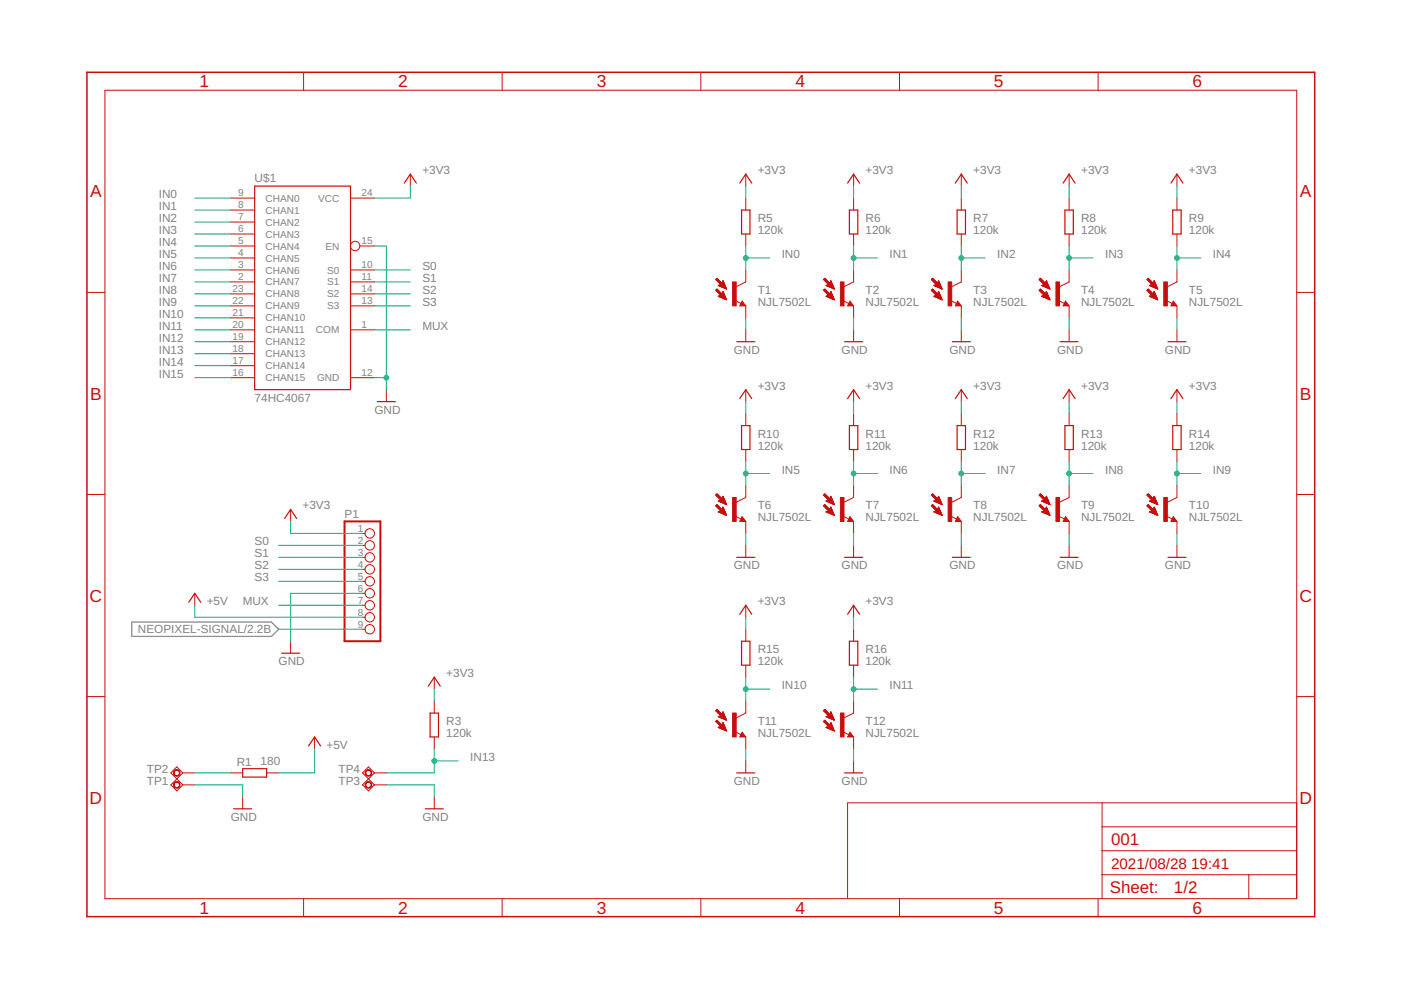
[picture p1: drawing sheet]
<svg xmlns="http://www.w3.org/2000/svg" width="297mm" height="210mm" viewBox="0 0 297 210" stroke-linecap="round" stroke-linejoin="round" font-family="sans-serif">
<defs><g id="words">
<g font-size="3.7" fill="#c90d0c">
<text x="42.3" y="18.5">1</text>
<text x="84.4" y="18.5">2</text>
<text x="126.5" y="18.5">3</text>
<text x="168.6" y="18.5">4</text>
<text x="210.7" y="18.5">5</text>
<text x="252.9" y="18.5">6</text>
<text x="19.1" y="41.9">A</text>
<text x="275.6" y="41.9">A</text>
<text x="19.1" y="84.7">B</text>
<text x="275.6" y="84.7">B</text>
<text x="19" y="127.6">C</text>
<text x="275.5" y="127.6">C</text>
<text x="19" y="170.4">D</text>
<text x="275.5" y="170.4">D</text>
<text x="42.3" y="193.7">1</text>
<text x="84.4" y="193.7">2</text>
<text x="126.5" y="193.7">3</text>
<text x="168.6" y="193.7">4</text>
<text x="210.7" y="193.7">5</text>
<text x="252.9" y="193.7">6</text>
</g>
<g font-size="3.6" fill="#c90d0c">
<text x="235.6" y="179.1">001</text>
<text x="235.3" y="189.4">Sheet:</text>
<text x="248.9" y="189.3">1/2</text>
</g>
<g font-size="3.2" fill="#c90d0c">
<text x="235.6" y="184.2">2021/08/28</text>
<text x="252.6" y="184.2">19:41</text>
</g>
<g font-size="2.5" fill="#808080">
<text x="33.7" y="42">IN0</text>
<text x="54" y="38.7">U$1</text>
<text x="89.5" y="36.9">+3V3</text>
<text x="160.7" y="36.9">+3V3</text>
<text x="183.5" y="36.9">+3V3</text>
<text x="206.4" y="36.9">+3V3</text>
<text x="229.2" y="36.9">+3V3</text>
<text x="252.1" y="36.9">+3V3</text>
<text x="33.7" y="44.5">IN1</text>
<text x="33.7" y="47.1">IN2</text>
<text x="160.7" y="47.1">R5</text>
<text x="183.5" y="47.1">R6</text>
<text x="206.4" y="47.1">R7</text>
<text x="229.2" y="47.1">R8</text>
<text x="252.1" y="47.1">R9</text>
<text x="33.7" y="49.6">IN3</text>
<text x="33.7" y="52.1">IN4</text>
<text x="160.7" y="49.6">120k</text>
<text x="183.5" y="49.6">120k</text>
<text x="206.4" y="49.6">120k</text>
<text x="229.2" y="49.6">120k</text>
<text x="252.1" y="49.6">120k</text>
<text x="33.7" y="54.7">IN5</text>
<text x="33.7" y="57.2">IN6</text>
<text x="33.7" y="59.8">IN7</text>
<text x="89.5" y="57.2">S0</text>
<text x="89.5" y="59.8">S1</text>
<text x="165.7" y="54.7">IN0</text>
<text x="188.6" y="54.7">IN1</text>
<text x="211.4" y="54.7">IN2</text>
<text x="234.3" y="54.7">IN3</text>
<text x="257.2" y="54.7">IN4</text>
<text x="33.7" y="62.3">IN8</text>
<text x="33.7" y="64.8">IN9</text>
<text x="89.5" y="62.3">S2</text>
<text x="89.5" y="64.8">S3</text>
<text x="160.7" y="64.8">NJL7502L</text>
<text x="160.7" y="62.3">T1</text>
<text x="183.5" y="64.8">NJL7502L</text>
<text x="183.5" y="62.3">T2</text>
<text x="206.4" y="64.8">NJL7502L</text>
<text x="206.4" y="62.3">T3</text>
<text x="229.2" y="64.8">NJL7502L</text>
<text x="229.2" y="62.3">T4</text>
<text x="252.1" y="64.8">NJL7502L</text>
<text x="252.1" y="62.3">T5</text>
<text x="33.7" y="67.4">IN10</text>
<text x="33.7" y="69.9">IN11</text>
<text x="89.5" y="69.9">MUX</text>
<text x="33.7" y="72.5">IN12</text>
<text x="33.7" y="75">IN13</text>
<text x="33.7" y="77.5">IN14</text>
<text x="155.6" y="75">GND</text>
<text x="178.4" y="75">GND</text>
<text x="201.3" y="75">GND</text>
<text x="224.1" y="75">GND</text>
<text x="247" y="75">GND</text>
<text x="33.7" y="80.1">IN15</text>
<text x="160.7" y="82.6">+3V3</text>
<text x="183.5" y="82.6">+3V3</text>
<text x="206.4" y="82.6">+3V3</text>
<text x="229.2" y="82.6">+3V3</text>
<text x="252.1" y="82.6">+3V3</text>
<text x="54" y="85.2">74HC4067</text>
<text x="79.4" y="87.7">GND</text>
<text x="160.7" y="95.3">120k</text>
<text x="160.7" y="92.8">R10</text>
<text x="183.5" y="95.3">120k</text>
<text x="183.5" y="92.8">R11</text>
<text x="206.4" y="95.3">120k</text>
<text x="206.4" y="92.8">R12</text>
<text x="229.2" y="95.3">120k</text>
<text x="229.2" y="92.8">R13</text>
<text x="252.1" y="95.3">120k</text>
<text x="252.1" y="92.8">R14</text>
<text x="165.7" y="100.4">IN5</text>
<text x="188.6" y="100.4">IN6</text>
<text x="211.4" y="100.4">IN7</text>
<text x="234.3" y="100.4">IN8</text>
<text x="257.2" y="100.4">IN9</text>
<text x="64.1" y="108">+3V3</text>
<text x="73" y="109.9">P1</text>
<text x="160.7" y="110.6">NJL7502L</text>
<text x="160.7" y="108">T6</text>
<text x="183.5" y="110.6">NJL7502L</text>
<text x="183.5" y="108">T7</text>
<text x="206.4" y="110.6">NJL7502L</text>
<text x="206.4" y="108">T8</text>
<text x="229.2" y="110.6">NJL7502L</text>
<text x="229.2" y="108">T9</text>
<text x="252.1" y="110.6">NJL7502L</text>
<text x="252.1" y="108">T10</text>
<text x="54" y="115.6">S0</text>
<text x="54" y="118.2">S1</text>
<text x="54" y="120.7">S2</text>
<text x="54" y="123.3">S3</text>
<text x="155.6" y="120.7">GND</text>
<text x="178.4" y="120.7">GND</text>
<text x="201.3" y="120.7">GND</text>
<text x="224.1" y="120.7">GND</text>
<text x="247" y="120.7">GND</text>
<text x="43.8" y="128.3">+5V</text>
<text x="51.5" y="128.3">MUX</text>
<text x="160.7" y="128.3">+3V3</text>
<text x="183.5" y="128.3">+3V3</text>
<text x="29.2" y="134.3">NEOPIXEL-SIGNAL/2.2B</text>
<text x="59.1" y="141">GND</text>
<text x="94.6" y="143.6">+3V3</text>
<text x="160.7" y="141">120k</text>
<text x="160.7" y="138.5">R15</text>
<text x="183.5" y="141">120k</text>
<text x="183.5" y="138.5">R16</text>
<text x="165.7" y="146.1">IN10</text>
<text x="188.6" y="146.1">IN11</text>
<text x="94.6" y="153.7">R3</text>
<text x="160.7" y="153.7">T11</text>
<text x="183.5" y="153.7">T12</text>
<text x="69.2" y="158.8">+5V</text>
<text x="94.6" y="156.3">120k</text>
<text x="99.7" y="161.3">IN13</text>
<text x="160.7" y="156.3">NJL7502L</text>
<text x="183.5" y="156.3">NJL7502L</text>
<text x="31.1" y="166.4">TP1</text>
<text x="31.1" y="163.9">TP2</text>
<text x="50.2" y="162.4">R1</text>
<text x="55.3" y="162.1">180</text>
<text x="71.8" y="166.4">TP3</text>
<text x="71.8" y="163.9">TP4</text>
<text x="155.6" y="166.4">GND</text>
<text x="178.4" y="166.4">GND</text>
<text x="48.9" y="174">GND</text>
<text x="89.5" y="174">GND</text>
</g>
<g font-size="2.1" fill="#808080">
<text x="50.5" y="41.6">9</text>
<text x="76.6" y="41.6">24</text>
<text x="50.5" y="44.2">8</text>
<text x="50.5" y="46.7">7</text>
<text x="56.3" y="42.8">CHAN0</text>
<text x="56.3" y="45.3">CHAN1</text>
<text x="56.3" y="47.8">CHAN2</text>
<text x="67.5" y="42.8">VCC</text>
<text x="50.5" y="49.3">6</text>
<text x="50.5" y="51.8">5</text>
<text x="56.3" y="50.4">CHAN3</text>
<text x="56.3" y="52.9">CHAN4</text>
<text x="69" y="52.9">EN</text>
<text x="76.6" y="51.8">15</text>
<text x="50.5" y="54.3">4</text>
<text x="50.5" y="56.9">3</text>
<text x="50.5" y="59.4">2</text>
<text x="56.3" y="55.4">CHAN5</text>
<text x="56.3" y="58">CHAN6</text>
<text x="69.3" y="58">S0</text>
<text x="76.6" y="56.9">10</text>
<text x="76.6" y="59.4">11</text>
<text x="49.3" y="62">23</text>
<text x="49.3" y="64.5">22</text>
<text x="56.3" y="60.5">CHAN7</text>
<text x="56.3" y="63.1">CHAN8</text>
<text x="56.3" y="65.6">CHAN9</text>
<text x="69.3" y="60.5">S1</text>
<text x="69.3" y="63.1">S2</text>
<text x="69.3" y="65.6">S3</text>
<text x="76.6" y="62">14</text>
<text x="76.6" y="64.5">13</text>
<text x="49.3" y="67">21</text>
<text x="49.3" y="69.6">20</text>
<text x="56.3" y="68.1">CHAN10</text>
<text x="56.3" y="70.7">CHAN11</text>
<text x="67" y="70.7">COM</text>
<text x="76.6" y="69.6">1</text>
<text x="49.3" y="72.1">19</text>
<text x="49.3" y="74.6">18</text>
<text x="49.3" y="77.2">17</text>
<text x="56.3" y="73.2">CHAN12</text>
<text x="56.3" y="75.8">CHAN13</text>
<text x="49.3" y="79.7">16</text>
<text x="56.3" y="78.3">CHAN14</text>
<text x="56.3" y="80.8">CHAN15</text>
<text x="67.2" y="80.8">GND</text>
<text x="76.6" y="79.7">12</text>
<text x="75.9" y="112.7">1</text>
<text x="75.9" y="115.3">2</text>
<text x="75.9" y="117.8">3</text>
<text x="75.9" y="120.4">4</text>
<text x="75.9" y="122.9">5</text>
<text x="75.9" y="125.4">6</text>
<text x="75.9" y="128">7</text>
<text x="75.9" y="130.5">8</text>
<text x="75.9" y="133.1">9</text>
</g>
</g></defs>
<path d="M27.9 131.9h29.7l1.5 1.5-1.5 1.5h-29.7z" fill="none" stroke="#808080" stroke-width=".25"/>
<g fill="none" stroke="#c90d0c" stroke-width=".21">
<path d="M22.2 19.1h252.7v171.4h-252.7zM64.4 15.3v3.8M106.5 15.3v3.8M148.6 15.3v3.8M190.7 15.3v3.8M232.8 15.3v3.8M87 36.9v2.6M158.1 36.9v2.6M181 36.9v2.6M203.8 36.9v2.6M226.7 36.9v2.6M249.5 36.9v2.6"/>
<path d="M48.9 42h5.1M48.9 44.5h5.1M48.9 47.1h5.1M48.9 49.6h5.1M48.9 52.2h5.1M48.9 54.7h5.1M48.9 57.2h5.1M48.9 59.8h5.1M74.3 42h5.1M74.3 57.2h5.1M74.3 59.8h5.1M76.3 52.2h3.1"/>
<path d="M151.8 59.3l.2-.3 1.5 1.5-.2 .3zM151.8 59.3h.5M151.8 59.2h.5M151.9 59.4h.5M151.9 59.1h.2M152 59.5h.5M152 59.1h.1M152.1 59.6h.5M152.1 59.6h.6M152.2 59.7h.5M152.3 59.8h.5M152.3 59.8l.6 .1"/>
<path d="M152.4 59.9h.5M152.4 59.9h.6M152.5 60h.5M153.1 60h.4M153.1 59.9h.4M153.2 59.9h.3M153.2 59.9h.2M153.2 59.8h.2M153.2 59.7h.2M153.2 59.6h.1M153.3 59.6h.1M153.3 59.5h.1"/>
<path d="M153.3 59.5l-.3 .8-.7 .2M153.3 59.5l.8 1.8M158.1 57.2v2.6l-2 1M158.1 42v2.5M158.1 49.6v2.6M174.6 59.3l.3-.3 1.5 1.5-.3 .3zM174.6 59.3h.6M174.6 59.2h.5M174.7 59.4h.5M174.7 59.1h.3M174.8 59.4h.5M174.8 59.1h.2"/>
<path d="M174.8 59.5h.5M174.8 59.1h.1M174.9 59.5h.5M174.9 59h.1M174.9 59.6h.6M175 59.6h.5M175 59.7h.5M175.1 59.7h.5M175.1 59.8h.5M175.2 59.8l.5 .1M175.3 59.9h.5M175.3 60h.6"/>
<path d="M176 60h.3M176 59.9h.3M176.1 59.8h.2M176.1 59.7h.1M176.1 59.6h.1M176.1 59.5h.1M176.1 59.5l-.2 .8-.8 .2M176.1 59.5l.8 1.8-1.8-.8M181 57.2v2.6l-2.1 1M181 42v2.5M181 49.6v2.6M197.5 59.3h.6"/>
<path d="M197.5 59.2h.5M197.6 59.4h.5M197.6 59.1h.3M197.6 59.1h.2M197.7 59.5h.5M197.7 59.1h.1M197.7 59.5h.6M197.7 59h.1M197.7 59l1.5 1.5-.2 .3-1.5-1.5zM197.8 59.6h.5M197.8 59.6h.6M197.9 59.7h.5"/>
<path d="M198 59.8h.5M198 59.8l.6 .1M198.1 59.9h.5M198.2 59.9h.5M198.2 60h.5M198.8 60h.4M198.9 59.9h.3M198.9 59.9h.2M198.9 59.8h.2M198.9 59.7h.2M199 59.6h.1M199 59.5h.1"/>
<path d="M199 59.5l-.3 .8-.7 .2M199 59.5l.7 1.8M203.8 57.2v2.6l-2 1M203.8 42v2.5M203.8 49.6v2.6M220.3 59.3h.6M220.4 59.2h.4M220.4 59.4h.5M220.5 59.1h.2M220.5 59.4h.5M220.5 59.5h.5M220.5 59.1h.1"/>
<path d="M220.6 59.5h.5M220.6 59h.1M220.6 59l1.5 1.5-.3 .3-1.5-1.5zM220.7 59.6h.5M220.7 59.7h.6M220.8 59.7h.5M220.8 59.8h.5M220.9 59.8l.5 .1M221 59.9h.5M221.1 60h.5M221.7 60h.4M221.7 59.9h.3"/>
<path d="M221.8 59.8h.2M221.8 59.7h.2M221.8 59.7h.1M221.8 59.6h.1M221.8 59.5h.1M221.8 59.5l-.2 .8-.8 .2 1.8 .8M221.8 59.5l.8 1.8M226.7 57.2v2.6l-2.1 1M226.7 42v2.5M226.7 49.6v2.6M243.2 59.3l.2-.3 1.6 1.5-.3 .3zM243.2 59.3h.6"/>
<path d="M243.2 59.2h.5M243.3 59.4h.5M243.3 59.1h.3M243.4 59.1h.1M243.4 59.5h.5M243.4 59.5h.6M243.5 59.6h.5M243.6 59.6h.5M243.6 59.7h.5M243.6 59.7h.6M243.7 59.8h.5M243.7 59.8l.6 .1"/>
<path d="M243.8 59.9h.5M243.9 59.9h.5M243.9 60h.5M244.6 60h.3M244.6 59.9h.3M244.6 59.8l.3 .1M244.6 59.8h.2M244.6 59.7h.2M244.7 59.7h.1M244.7 59.6h.1M244.7 59.5h.1M244.7 59.5l-.2 .8-.8 .2"/>
<path d="M244.7 59.5l.8 1.8M249.5 57.2v2.6l-2 1M249.5 42v2.5M249.5 49.6v2.6M18.4 62h3.8M48.9 62.3h5.1M48.9 64.9h5.1M48.9 67.4h5.1M48.9 69.9h5.1M48.9 72.5h5.1M48.9 75h5.1M48.9 77.5h5.1"/>
<path d="M74.3 62.3h5.1M74.3 64.9h5.1M74.3 69.9h5.1M151.8 61.6h.5M151.8 61.5h.4M151.8 61.6h.6M151.8 61.4h.4M151.9 61.7h.5M151.9 61.4h.2M152 61.8h.5M152 61.3h.1M152 61.3l1.5 1.5-.2 .3-1.5-1.5z"/>
<path d="M152.1 61.8h.5M152.1 61.9h.6M152.2 62h.6M152.3 60.5l1.8 .8M152.3 62.1h.5M152.3 60.5l1.4 .1M152.3 62.8h1.4M152.4 62.8h1.3M152.4 62.2h.5M152.4 62.9h1.4M152.4 62.2l.6 .1M152.4 60.5h1.3"/>
<path d="M152.5 60.6l1.3 .1M152.5 62.9h1.3M152.5 62.3h.5M152.5 60l1 .1M152.5 60.4h1.2M152.6 62.3h.9M152.6 62.7h1.1M152.6 62.4h.9M152.6 63h1.2M152.6 60.1h.9M152.7 62.4h.9M152.7 60.7h1.1"/>
<path d="M152.7 60.2h.9M152.7 62.5h.9M152.7 60.4h1M152.7 63h1.1M152.7 62.7h.9M152.7 62.5l.9 .1M152.8 60.3h.8M152.8 60.7h1M152.8 63.1h1M152.8 62.6h.8M152.9 60.8h.9M153 60.8l.9 .1"/>
<path d="M153 63.1h.9M153.1 62.3h.4M153.1 62.2l.4 .1M153.1 63.2h.8M153.2 62.2h.2M153.2 62.1h.2M153.2 60.9h.7M153.2 62h.2M153.2 61.9h.2M153.2 63.2h.7M153.3 61.8h.1M153.3 61.8l.8 1.8-1.8-.8 .7-.2z"/>
<path d="M153.3 61h.6M153.4 63.3h.5M153.4 61h.5M153.5 63.3h.4M153.5 61h.4M153.6 63.4h.4M153.6 61.1h.4M153.7 61.2h.3M153.8 63.5h.2M153.9 63.5h.1M153.9 61.2h.1M154 63.5h.1"/>
<path d="M154 61.3h.1M155.9 63.7l1.2 .6M157.4 63.8l.7 1.1h-1.3zM158.1 64.9v2.5M158.1 69.9v2.6M174.6 61.6h.5M174.7 61.6h.5M174.7 61.5h.4M174.7 61.4h.3M174.8 61.7h.5M174.8 61.4h.2M174.8 61.8h.5"/>
<path d="M174.8 61.3h.1M174.9 61.8h.5M174.9 61.3l1.5 1.5-.3 .3-1.5-1.5zM175 61.9h.5M175.1 62h.5M175.2 62.1h.5M175.2 60.5l1.4 .1M175.2 62.8h1.4M175.2 62.2h.5M175.3 62.9h1.3M175.3 62.2l.5 .1M175.3 60.5h1.3"/>
<path d="M175.3 60.6l1.3 .1M175.4 62.3h.5M175.4 62.9h1.2M175.4 60l1 .1M175.4 62.3h1M175.4 60.4h1.1M175.5 63h1.1M175.5 62.7h1M175.5 62.4h.9M175.5 60.1h.9M175.5 60.7h1.2M175.5 60.2h.9"/>
<path d="M175.6 62.5h.8M175.6 60.4h.9M175.6 63h1.1M175.6 60.2h.8M175.6 62.7h.9M175.6 62.5l.9 .1M175.6 60.7h1.1M175.6 60.3h.9M175.7 60.3h.8M175.7 63.1h1M175.7 62.6h.8M175.7 60.8h1"/>
<path d="M175.8 60.8l.9 .1M175.9 63.1h.8M176 62.3h.4M176 62.3h.3M176 63.2h.7M176 62.2h.3M176 62.1h.3M176 60.9h.7M176.1 62h.1M176.1 61.9h.1M176.1 63.2h.7M176.1 61.8h.1"/>
<path d="M176.1 61h.7M176.1 61.8l.8 1.8-1.8-.8 .8-.2zM176.2 63.3h.6M176.3 61h.5M176.3 63.3h.5M176.4 61h.4M176.4 63.4h.4M176.5 61.1h.3M176.6 61.2h.3M176.6 63.5h.2M176.7 63.5h.2M176.8 61.2h.1"/>
<path d="M176.8 63.5h.1M176.9 61.3h.1M178.7 63.7l1.3 .6M180.2 63.8l.8 1.1h-1.3zM181 64.9v2.5M181 69.9v2.6M197.5 61.6h.5M197.5 61.5h.4M197.6 61.6h.5M197.6 61.4h.3M197.6 61.7h.6M197.6 61.4h.2"/>
<path d="M197.7 61.8h.5M197.7 61.3h.1M197.7 61.3l1.5 1.5-.2 .3-1.5-1.5zM197.8 61.8h.5M197.8 61.9h.6M197.9 62h.6M198 60.5l1.5 .1M198 60.5l1.7 .8M198 62.1h.5M198 62.8h1.4M198.1 62.8h1.3M198.1 62.1h.5"/>
<path d="M198.1 62.2h.5M198.1 62.9h1.4M198.1 62.2l.6 .1M198.1 60.5h1.3M198.2 60.6l1.3 .1M198.2 62.9h1.3M198.2 62.3h.5M198.2 60l1 .1M198.3 62.3h.9M198.3 60.4h1.1M198.3 62.4h.9M198.3 63h1.2"/>
<path d="M198.3 62.7h1.1M198.3 60.1h1M198.4 62.4h.9M198.4 60.7h1.1M198.4 60.2h.9M198.4 60.4h1M198.4 62.5h.9M198.4 63h1.1M198.5 62.7h.9M198.5 62.5l.8 .1M198.5 60.7h1M198.5 60.3h.8"/>
<path d="M198.5 63.1h1.1M198.5 62.6h.8M198.6 60.8h.9M198.7 60.8l.9 .1M198.8 63.1h.8M198.8 62.3h.4M198.9 63.2h.7M198.9 62.2h.3M198.9 62.1h.2M198.9 60.9h.7M198.9 62h.2M198.9 61.9h.2"/>
<path d="M199 63.2h.6M199 61.8h.1M199 61.8l.7 1.8-1.7-.8 .7-.2zM199 61h.6M199.1 63.3h.5M199.1 61h.5M199.2 63.3h.4M199.2 61h.5M199.3 63.4h.4M199.3 61.1h.4M199.4 61.2h.3M199.5 63.5h.2"/>
<path d="M199.6 63.5h.1M199.6 61.2h.1M199.7 63.5h.1M199.7 61.3h.1M201.6 63.7l1.2 .6M203.1 63.8l.7 1.1h-1.3zM203.8 64.9v2.5M203.8 69.9v2.6M220.3 61.6h.5M220.4 61.6h.5M220.4 61.5h.4M220.4 61.4h.3"/>
<path d="M220.5 61.7h.5M220.5 61.4h.2M220.6 61.8h.5M220.6 61.3h.1M220.6 61.3l1.5 1.5-.3 .3-1.5-1.5zM220.7 61.9h.5M220.8 62h.5M220.8 62.8l.8-.2 .2-.8 .8 1.8zM220.9 62.1h.5M220.9 60.5l1.4 .1M220.9 62.8h1.4M221 62.2h.5"/>
<path d="M221 62.9h1.3M221 62.2l.6 .1M221 60.5h1.3M221 60.6h1.3M221.1 62.9h1.2M221.1 62.3h.5M221.1 60l1 .1M221.1 62.3h1M221.1 60.4h1.1M221.2 62.4h.9M221.2 63h1.2M221.2 62.7h1"/>
<path d="M221.2 60.1h.9M221.2 60.7h1.2M221.2 60.2h.9M221.3 62.5h.8M221.3 60.4h.9M221.3 60.2h.8M221.3 63h1.1M221.3 62.5l.9 .1M221.3 62.7h.9M221.3 60.3h.9M221.3 60.7h1.1M221.4 60.3h.8"/>
<path d="M221.4 63.1h1M221.4 62.6h.8M221.4 60.8h1M221.6 60.8l.8 .1M221.6 63.1h.8M221.7 62.3h.4M221.7 63.2h.7M221.7 62.2h.3M221.7 62.1h.3M221.8 62.1h.2M221.8 60.9h.7M221.8 62h.2"/>
<path d="M221.8 61.9h.1M221.8 63.2h.7M221.8 61.8h.1M221.9 61h.6M221.9 63.3h.6M222 61h.5M222 63.3h.5M222.1 61h.4M222.1 63.4h.4M222.2 61.1h.3M222.3 61.2h.3M222.3 63.5h.3"/>
<path d="M222.4 63.5h.2M222.5 61.2h.1M222.5 63.5h.1M222.6 61.3h.1M224.5 63.7l1.2 .6M225.9 63.8l.8 1.1h-1.3zM226.7 64.9v2.5M226.7 69.9v2.6M243.2 61.6h.5M243.2 61.5h.4M243.3 61.6h.5M243.3 61.4h.3"/>
<path d="M243.3 61.7h.6M243.4 61.8h.5M243.4 61.3h.1M243.4 61.3l1.6 1.5-.3 .3-1.5-1.5zM243.5 61.8h.5M243.5 61.9h.6M243.6 62h.6M243.7 60.5l1.8 .8M243.7 62.1h.5M243.7 60.5h1.5M243.7 62.8h1.5M243.8 62.1h.5"/>
<path d="M243.8 62.8h1.3M243.8 62.2h.5M243.8 62.9h1.4M243.8 60.5h1.3M243.9 62.2l.5 .1M243.9 60.6l1.3 .1M243.9 62.9h1.3M243.9 62.3h.6M244 60l1 .1M244 62.3h.9M244 60.4h1.1M244 62.7h1.1"/>
<path d="M244 62.4h1M244.1 63h1.1M244.1 60.1h.9M244.1 62.4h.9M244.1 60.7h1.1M244.1 60.2h.9M244.1 62.5h.9M244.1 60.4h1M244.2 63h1M244.2 62.5l.8 .1M244.2 62.7h.9M244.2 60.3h.8"/>
<path d="M244.2 60.7h1M244.2 62.6h.9M244.3 63.1h1M244.3 60.8h1M244.4 60.8l.9 .1M244.5 63.1h.8M244.5 62.3h.4M244.6 62.3h.3M244.6 63.2h.7M244.6 62.2h.3M244.6 62.1h.3M244.6 60.9h.7"/>
<path d="M244.6 62h.2M244.6 62.1h.2M244.7 61.9h.1M244.7 63.2h.6M244.7 61.8h.1M244.7 61h.6M244.7 61.8l-.2 .8-.8 .2M244.7 61.8l.8 1.8-1.8-.8M244.8 63.3h.5M244.8 61h.5M244.9 63.3h.5M244.9 61h.5"/>
<path d="M245 63.4h.4M245 61.1h.4M245.1 61.2h.3M245.2 63.5h.2M245.3 63.5h.1M245.3 61.2h.1M245.4 63.5h.1M245.4 61.3h.1M247.3 63.7l1.2 .6M248.8 63.8l.7 1.1h-1.2zM249.5 64.9v2.5M249.5 69.9v2.6"/>
<path d="M274.9 62h3.8M48.9 80.1h5.1M74.3 80.1h5.1M81.9 82.6v2.6M158.1 82.6v2.6M158.1 87.7v2.5M158.1 95.3v2.6M181 82.6v2.6M181 87.7v2.5M181 95.3v2.6M203.8 82.6v2.6M203.8 87.7v2.5"/>
<path d="M203.8 95.3v2.6M226.7 82.6v2.6M226.7 87.7v2.5M226.7 95.3v2.6M249.5 82.6v2.6M249.5 87.7v2.5M249.5 95.3v2.6M18.4 104.8h3.8M61.6 108v2.6M76.9 113.1h.5M76.9 115.6h.5M76.9 118.2h.5"/>
<path d="M151.8 107.3h.5M151.8 104.9h.5M151.8 107.2h.4M151.8 105h.5M151.8 107.3l.6 .1M151.8 105.1h.5M151.8 104.9h.4M151.9 104.9h.3M151.9 107.1h.2M151.9 105.1h.5M151.9 107.4h.5M152 107.4h.5"/>
<path d="M152 104.8h.1M152 107h.1M152 105.2h.5M152 107.5h.5M152 104.7h.1M152 104.7l1.5 1.5-.2 .3-1.5-1.5M152 104.7l-.2 .3M152 107.5l.6 .1M152.1 105.3h.5M152.1 105.3h.6M152.1 107.6h.5M152.2 107.7h.5"/>
<path d="M152.2 105.4h.5M152.2 105.5h.5M152.3 107.8h.5M152.3 105.5h.5M152.3 106.2l.7-.2 .3-.8 .8 1.8M152.3 106.2l1.8 .8M152.3 106.2h1.4M152.3 108.5h1.4M152.3 108.6h1.4M152.4 107.8l.5 .1M152.4 106.3h1.3M152.4 106.2h1.3"/>
<path d="M152.4 105.6h.5M152.4 105.6l.6 .1M152.4 108.6h1.4M152.4 108.5h1.3M152.4 107.9h.6M152.5 108h.5M152.5 106.3h1.3M152.5 105.7h.5M152.5 108.6h1.3M152.5 105.7h1M152.6 108.4h1.1M152.6 108.1h.9"/>
<path d="M152.6 106.4h1.2M152.6 105.8h.9M152.7 108.7h1.1M152.7 108.2h.9M152.7 106.1h1M152.7 105.9h.9M152.7 106.4h1.1M152.7 105.9l.9 .1M152.8 108.2h.8M152.8 106.1h.8M152.8 108.3h.8M152.8 106.5h1"/>
<path d="M152.8 106h.8M152.9 108.8h.9M153 108.8h.8M153 106.6h.9M153.1 108.9h.8M153.1 108h.4M153.1 105.7h.4M153.1 106.6h.8M153.1 107.9h.4M153.2 107.9h.3M153.2 105.6h.2M153.2 107.8h.2"/>
<path d="M153.2 108.9h.7M153.2 105.5h.2M153.2 107.7h.2M153.2 105.4h.2M153.2 106.6h.7M153.2 107.6h.1M153.2 105.3h.2M153.3 107.5v.1M153.3 105.3h.1M153.3 108.8l.2-.3-1.5-1.5-.2 .3 1.5 1.5M153.3 107.5l.8 1.8-1.8-.8 .7-.2zM153.3 106.7h.6"/>
<path d="M153.4 109h.5M153.5 109.1h.4M153.5 106.8h.5M153.6 109.1h.4M153.7 109.1h.3M153.7 106.9h.3M153.8 109.2h.2M153.8 106.9h.2M153.9 109.2h.1M153.9 107h.1M154.1 107h.1M155.9 109.4l1.2 .6"/>
<path d="M157.4 109.5l.7 1.1h-1.3zM158.1 102.9v2.6l-2 1M158.1 110.6v2.5M158.1 115.6v2.6M174.6 107.3h.5M174.6 104.9h.5M174.6 107.3l1.5 1.5M174.6 107.2h.5M174.6 105h.6M174.7 107.3l.5 .1M174.7 104.9h.4M174.7 107.2h.3"/>
<path d="M174.7 105.1h.5M174.7 104.9h.3M174.7 107.1h.3M174.7 105.1h.6M174.8 107.4h.5M174.8 107.1h.2M174.8 104.8h.1M174.8 107h.1M174.8 105.2h.5M174.9 107.5h.5M174.9 104.7h.1M174.9 107l-.3 .3"/>
<path d="M174.9 107l1.5 1.5-.3 .3M174.9 104.7l-.3 .3M174.9 104.7l1.5 1.5-.3 .3-1.5-1.5M174.9 105.2h.5M174.9 107.5l.6 .1M174.9 105.3h.5M175 105.3h.5M175 107.6h.5M175 107.7h.5M175 105.4h.6M175.1 107.7h.5M175.1 105.5h.5"/>
<path d="M175.1 107.8h.5M175.1 106.2h1.5M175.1 106.2l.8-.2 .2-.8 .8 1.8M175.1 106.2l1.8 .8M175.2 107.8h.5M175.2 108.5h1.4M175.2 105.5h.5M175.2 108.6h1.4M175.2 107.8l.6 .1M175.2 105.6h.5M175.2 106.3h1.4M175.2 106.2h1.4"/>
<path d="M175.3 105.6l.5 .1M175.3 108.6h1.3M175.3 108.5h1.3M175.3 107.9h.5M175.3 108h.6M175.3 106.3h1.3M175.4 105.7h.5M175.4 108h.5M175.4 108.6h1.2M175.4 105.7h1M175.4 108.4h1.1M175.4 108.1h1"/>
<path d="M175.5 106.4h1.1M175.5 105.8h.9M175.5 108.1h.9M175.5 108.7h1.2M175.5 108.2h.9M175.5 106.1h1M175.5 105.9h.9M175.6 106.4h1.1M175.6 105.9l.9 .1M175.6 108.2h.9M175.6 106.1h.9M175.7 108.3h.8"/>
<path d="M175.7 106.5h1M175.7 106h.8M175.7 108.8h1M175.8 108.8h.9M175.9 106.6h.8M175.9 108.9h.8M176 108h.4M176 108h.3M176 105.7h.4M176 106.6h.7M176 107.9h.3M176 105.6l.3 .1"/>
<path d="M176 107.8l.3 .1M176 108.9h.8M176 105.6h.3M176 107.8h.3M176 105.5h.3M176.1 107.8h.2M176.1 107.7h.1M176.1 105.5h.1M176.1 106.6h.6M176.1 105.4h.1M176.1 107.6h.1M176.1 105.3h.1"/>
<path d="M176.1 107.5l.1 .1M176.1 108.8h.1M176.1 107.5l.8 1.8-1.8-.8 .8-.2zM176.2 106.7h.6M176.2 109h.6M176.3 109.1h.5M176.4 106.8h.4M176.4 109.1h.4M176.6 109.1h.2M176.6 106.9h.2M176.7 109.2h.1M176.7 106.9h.2"/>
<path d="M176.8 109.2l.1 .1M176.8 107h.1M176.9 107h.1M178.7 109.4l1.3 .6M180.2 109.5l.8 1.1h-1.3zM181 102.9v2.6l-2.1 1M181 110.6v2.5M181 115.6v2.6M197.5 107.3h.5M197.5 104.9h.5M197.5 107.2h.5M197.5 105h.5"/>
<path d="M197.5 107.3l.6 .1M197.5 104.9h.4M197.5 107.2h.4M197.5 105.1h.6M197.6 104.9h.3M197.6 107.1h.3M197.6 105.1h.5M197.6 107.4h.5M197.6 107.1h.2M197.7 107.4h.5M197.7 107h.1M197.7 105.2h.5"/>
<path d="M197.7 104.8h.1M197.7 107.5h.5M197.7 104.7h.1M197.7 107l-.2 .3M197.7 107l1.5 1.5-.2 .3-1.5-1.5M197.7 104.7l-.2 .3M197.7 104.7l1.5 1.5-.2 .3-1.5-1.5M197.8 107.5l.5 .1M197.8 105.3h.5M197.8 105.3h.6M197.8 107.6h.6M197.9 107.7h.5"/>
<path d="M197.9 105.4h.5M198 105.5h.5M198 107.8h.5M198 106.2h1.4M198 106.2l.7-.2 .3-.8 .7 1.8M198 106.2l1.7 .8M198 108.5h1.4M198.1 108.6h1.4M198.1 107.8l.5 .1M198.1 105.6h.5M198.1 106.3h1.4M198.1 106.2h1.3"/>
<path d="M198.1 105.6l.6 .1M198.2 108.6h1.3M198.2 108.5h1.2M198.2 107.9h.5M198.2 108h.5M198.2 106.3h1.3M198.2 105.7h.5M198.2 108h.6M198.3 108.6h1.2M198.3 105.7h.9M198.3 108.4h1.1M198.3 108.1h.9"/>
<path d="M198.3 106.4h1.2M198.3 105.8h.9M198.3 108.1h1M198.4 105.8h.9M198.4 108.7h1.1M198.4 108.2h.9M198.4 106.1h1M198.4 105.9h.9M198.4 106.4h1.1M198.4 105.9l.9 .1M198.5 108.2h.8M198.5 108.3h.8"/>
<path d="M198.5 106.1h.9M198.5 106.5h1.1M198.5 106h.8M198.6 108.8h.9M198.7 108.8h.9M198.7 106.6h.9M198.8 108.9h.8M198.8 108h.4M198.8 106.6h.8M198.8 105.7h.4M198.9 107.9h.3M198.9 105.6h.3"/>
<path d="M198.9 107.8l.3 .1M198.9 108.9h.7M198.9 107.8h.2M198.9 105.5h.2M198.9 107.7h.2M198.9 106.6h.7M198.9 105.4h.2M198.9 105.3h.2M199 107.6h.1M199 105.3h.1M199 107.5l.7 1.8-1.7-.8 .7-.2zM199 106.7h.6"/>
<path d="M199.1 109h.5M199.2 109.1h.5M199.2 106.8h.5M199.3 109.1h.4M199.4 109.1h.3M199.5 106.9h.2M199.5 109.2h.2M199.6 106.9h.1M199.6 109.2l.1 .1M199.7 107h.1M201.6 109.4l1.2 .6M203.1 109.5l.7 1.1h-1.3z"/>
<path d="M203.8 102.9v2.6l-2 1M203.8 110.6v2.5M203.8 115.6v2.6M220.3 107.3l1.6 1.5M220.3 107.3h.6M220.3 104.9h.5M220.4 107.2h.4M220.4 105h.5M220.4 107.3l.5 .1M220.4 104.9h.4M220.4 105.1h.5M220.4 104.9h.3"/>
<path d="M220.5 107.1h.2M220.5 105.1h.5M220.5 107.4h.5M220.5 104.8h.1M220.5 107h.1M220.5 105.2h.5M220.6 107.5h.5M220.6 104.7h.1M220.6 105.2h.5M220.6 107l-.3 .3M220.6 107l1.5 1.5-.3 .3M220.6 104.7l-.3 .3"/>
<path d="M220.6 104.7l1.5 1.5-.3 .3-1.5-1.5M220.6 107.5l.6 .1M220.6 105.3h.5M220.7 105.3h.5M220.7 107.6h.5M220.7 107.7h.6M220.8 105.4h.5M220.8 107.7h.5M220.8 105.5h.5M220.8 107.8h.5M220.8 106.2l.8-.2 .2-.8 .8 1.8zM220.9 106.2h1.4"/>
<path d="M220.9 105.5h.5M220.9 108.5h1.4M220.9 107.8h.5M220.9 108.6h1.4M220.9 107.8l.6 .1M220.9 105.6h.5M221 106.3h1.3M221 106.2h1.3M221 105.6l.5 .1M221 107.9h.5M221 108.6h1.3M221 108.5h1.3"/>
<path d="M221 108h.6M221.1 106.3h1.2M221.1 105.7h.5M221.1 108h.5M221.1 108.6h1.2M221.1 108.4h1.1M221.1 108.1h1M221.2 106.4h1.2M221.2 105.8h.9M221.2 108.1h.9M221.2 108.7h1.2M221.2 106.1h1"/>
<path d="M221.2 108.2h.9M221.3 105.9h.8M221.3 106.4h1.1M221.3 105.9l.9 .1M221.3 108.2h.9M221.4 108.3h.8M221.4 106.5h1M221.4 106.1h.8M221.4 106h.8M221.4 108.8h1M221.5 108.8h.9M221.6 106.6h.8"/>
<path d="M221.6 108.9h.8M221.7 108h.4M221.7 105.7h.4M221.7 106.6h.7M221.7 105.7h.3M221.7 107.9h.3M221.7 108.9h.8M221.7 105.6h.3M221.7 105.5h.3M221.8 107.8h.2M221.8 105.5h.2M221.8 107.7h.1"/>
<path d="M221.8 106.6h.7M221.8 105.4h.1M221.8 105.3h.1M221.8 107.6h.1M221.8 107.5l.8 1.8-1.8-.8 .8-.2zM221.9 106.7h.6M222 109h.5M222.1 109.1h.4M222.1 106.8h.4M222.2 109.1h.3M222.3 106.9h.3M222.4 109.2h.2"/>
<path d="M222.4 106.9h.2M222.5 109.2l.1 .1M222.5 107h.1M222.6 107h.1M224.5 109.4l1.2 .6M225.9 109.5l.8 1.1h-1.3zM226.7 102.9v2.6l-2.1 1M226.7 110.6v2.5M226.7 115.6v2.6M243.2 107.3h.5M243.2 104.9h.5M243.2 107.2h.5"/>
<path d="M243.2 105h.5M243.2 107.3l.6 .1M243.2 104.9h.4M243.3 107.2h.3M243.3 105.1h.5M243.3 104.9h.3M243.3 107.1h.3M243.3 105.1h.6M243.3 107.4h.5M243.4 107.1h.1M243.4 107.4h.5M243.4 104.8h.1"/>
<path d="M243.4 107h.1M243.4 105.2h.5M243.4 107.5h.5M243.4 104.7h.1M243.4 104.7l-.2 .3M243.4 104.7l1.6 1.5-.3 .3-1.5-1.5M243.5 107.5l.5 .1M243.5 105.3h.5M243.5 105.3h.6M243.6 107.6h.5M243.6 107.7h.5M243.6 105.4h.5"/>
<path d="M243.6 107.7h.6M243.7 105.5h.5M243.7 107.8h.5M243.7 106.2l.8-.2 .2-.8 .8 1.8M243.7 106.2l1.8 .8M243.7 106.2h1.5M243.7 108.5h1.4M243.8 105.5h.5M243.8 108.6h1.4M243.8 107.8l.5 .1M243.8 105.6h.5M243.8 106.3h1.4"/>
<path d="M243.8 106.2h1.3M243.8 105.6l.6 .1M243.9 108.6h1.3M243.9 108.5h1.2M243.9 107.9h.5M243.9 108h.5M243.9 106.3h1.3M243.9 105.7h.5M243.9 108h.6M244 108.6h1.2M244 105.7h.5M244 108.1h.9"/>
<path d="M244 108.4h1.1M244 106.4h1.2M244 105.8h1M244.1 108.1h.9M244.1 108.7h1.1M244.1 106.1h1M244.1 105.8h.9M244.1 108.2h.9M244.1 106.4h1.1M244.1 105.9h.9M244.2 105.9l.8 .1M244.2 108.2h.8"/>
<path d="M244.2 106.1h.9M244.2 108.3h.8M244.2 106.5h1.1M244.2 106h.8M244.3 108.3h.8M244.3 108.8h1M244.4 108.8h.9M244.4 106.6h.9M244.5 108.9h.8M244.5 108h.4M244.5 105.7h.4M244.5 106.6h.8"/>
<path d="M244.6 108h.3M244.6 107.9h.3M244.6 105.7h.3M244.6 108.9h.7M244.6 105.6h.3M244.6 105.5h.2M244.6 107.8h.2M244.6 107.7h.2M244.6 105.4h.2M244.6 106.6h.7M244.7 107.7h.1M244.7 107.6h.1"/>
<path d="M244.7 105.3h.1M244.7 108.8l.3-.3-1.6-1.5-.2 .3 1.5 1.5M244.7 107.5l.8 1.8-1.8-.8 .8-.2zM244.8 106.7h.6M244.8 109h.5M244.9 109.1h.5M245 106.8h.4M245 109.1h.4M245.1 109.1h.3M245.2 106.9h.2M245.2 109.2h.2M245.3 106.9h.1"/>
<path d="M245.3 109.2l.2 .1M245.4 107h.1M245.5 107h.1M247.3 109.4l1.2 .6M248.8 109.5l.7 1.1h-1.2zM249.5 102.9v2.6l-2 1M249.5 110.6v2.5M249.5 115.6v2.6M274.9 104.8h3.8M41.3 125.8v2.5M61.6 136v2.5M76.9 120.7h.5"/>
<path d="M76.9 123.3h.5M76.9 125.8h.5M76.9 128.3h.5M76.9 130.9h.5M76.9 133.4h.5M158.1 128.3v2.6M158.1 133.4v2.6M181 128.3v2.6M181 133.4v2.6M18.4 147.7h3.8M66.7 156.3v2.5M92.1 143.6v2.5"/>
<path d="M92.1 148.7v2.5M92.1 156.3v2.5M151.8 150.7h.5M151.8 153h.5M151.8 150.7l.6 .1M151.8 150.6h.4M151.8 152.9h.4M151.9 153.1h.5M151.9 150.8h.5M151.9 150.5h.2M151.9 152.8h.2M151.9 150.9h.5"/>
<path d="M152 153.2h.5M152 152.8h.1M152 150.9h.5M152 150.5h.1M152 152.7h.1M152 152.7l1.5 1.5-.2 .3-1.5-1.5zM152 150.4l-.2 .3M152 150.4l1.5 1.6-.2 .2-1.5-1.5M152 150.9l.6 .1M152.1 153.2h.5M152.1 153.3h.5M152.1 151h.5"/>
<path d="M152.1 153.3h.6M152.2 151.1h.5M152.2 153.4h.5M152.3 151.2h.5M152.3 154.2h1.4M152.3 153.5h.5M152.3 154.2l.7-.2 .3-.8 .8 1.8M152.3 154.2l1.8 .8M152.3 152l.7-.3 .3-.8 .8 1.8zM152.3 152h1.4M152.3 151.3h.6M152.4 153.6h.5"/>
<path d="M152.4 151.9h1.3M152.4 154.3h1.3M152.4 154.2h1.3M152.4 152h1.4M152.4 151.3h.5M152.5 153.6h.5M152.5 151.4h.5M152.5 154.3l1.3 .1M152.5 151.9h1.2M152.5 153.7h.6M152.5 152.1h1.3M152.5 154.1h1.2"/>
<path d="M152.6 151.5h.9M152.6 153.8h.9M152.6 151.8h1.1M152.6 152.1h1.2M152.7 151.6h.9M152.7 154.4h1.1M152.7 154.1h1M152.7 153.9h.9M152.7 151.7h.9M152.8 154h.8M152.8 154.5h1M152.8 151.7h.8"/>
<path d="M152.8 154l.8 .1M152.8 152.2h1M152.9 154.5h.9M152.9 152.2h.9M153 154.5l.9 .1M153 152.3h.9M153.1 153.7h.4M153.1 151.4h.4M153.1 153.6h.4M153.1 151.3h.4M153.1 152.3l.8 .1M153.2 153.6h.3"/>
<path d="M153.2 153.6h.2M153.2 151.3h.2M153.2 153.5h.2M153.2 151.2h.2M153.2 153.4h.2M153.2 154.6h.7M153.2 151.1h.2M153.2 153.3h.1M153.2 151h.1M153.3 153.3h.1M153.3 153.2h.1M153.3 151h.1"/>
<path d="M153.3 154.7h.6M153.4 152.4h.5M153.4 154.7h.5M153.5 152.4h.4M153.5 154.8h.4M153.6 152.5h.4M153.6 154.8h.4M153.7 152.5h.3M153.7 154.9h.3M153.8 152.6h.2M153.9 152.6l.1 .1M153.9 154.9h.1"/>
<path d="M154 155h.1M155.9 155.2l1.2 .6M157.4 155.2l.7 1.1h-1.3zM158.1 141v2.6M158.1 148.7v2.5l-2 1M158.1 156.3v2.5M174.6 150.7h.5M174.6 153h.6M174.7 150.7l.5 .1M174.7 150.6h.4M174.7 153h.5M174.7 152.9h.4"/>
<path d="M174.7 150.6h.3M174.7 153.1h.5M174.8 150.8h.5M174.8 150.5h.2M174.8 153.1h.5M174.8 152.8h.2M174.8 150.9h.5M174.8 150.5h.1M174.8 153.2h.6M174.8 152.8h.1M174.9 152.7h.1M174.9 152.7l-.3 .3"/>
<path d="M174.9 152.7l1.5 1.5-.3 .3-1.5-1.5M174.9 150.4l-.3 .3M174.9 150.9l.5 .1M174.9 150.4l1.5 1.6-.3 .2-1.5-1.5M174.9 153.2h.5M175 153.3h.5M175 151h.5M175 151.1h.5M175 153.4h.6M175.1 151.1h.5M175.1 153.4h.5M175.1 151.2h.5"/>
<path d="M175.1 154.2h1.5M175.1 153.5h.6M175.1 154.2l.8-.2 .2-.8 .8 1.8M175.1 154.2l1.8 .8M175.1 152l.8-.3 .2-.8 .8 1.8zM175.2 151.2h.5M175.2 152h1.4M175.2 151.9h1.4M175.2 151.3h.5M175.2 153.6h.5M175.2 154.3h1.4M175.3 154.2h1.3"/>
<path d="M175.3 153.6h.5M175.3 152h1.3M175.3 151.3h.5M175.3 154.3l1.3 .1M175.3 151.4h.5M175.3 153.7h1.1M175.3 151.9h1.3M175.4 151.4h.5M175.4 154.1h1.1M175.4 152.1h1.2M175.4 151.5h1M175.5 153.8h.9"/>
<path d="M175.5 152.1h1.2M175.5 151.8h1M175.5 151.6h.9M175.5 154.4h1.2M175.5 154.1h1M175.5 153.9h.9M175.6 153.9h.8M175.6 151.7h.8M175.6 154h.9M175.6 154.5h1.1M175.6 151.7h.9M175.7 154l.8 .1"/>
<path d="M175.7 152.2h1M175.7 151.7h.8M175.7 154.5h1M175.8 152.2h.9M175.9 154.5h.8M175.9 152.3h.8M176 151.4h.4M176 151.4h.3M176 153.6h.3M176 151.3h.3M176 152.3l.8 .1M176 153.5h.3"/>
<path d="M176 151.2h.3M176.1 153.4h.1M176.1 154.6h.6M176.1 151.2h.1M176.1 151.1h.1M176.1 153.3h.1M176.1 151h.1M176.1 153.2h.1M176.1 150.9l.1 .1M176.2 154.7h.6M176.2 152.4h.6M176.3 154.7h.5"/>
<path d="M176.3 152.4h.5M176.4 154.8h.4M176.4 152.5h.4M176.5 154.8h.3M176.5 152.5h.3M176.6 154.9h.3M176.6 152.6h.2M176.7 152.6l.2 .1M176.8 154.9h.1M176.9 155h.1M178.7 155.2l1.3 .6M180.2 155.2l.8 1.1h-1.3z"/>
<path d="M181 141v2.6M181 148.7v2.5l-2.1 1M181 156.3v2.5M274.9 147.7h3.8M38.8 163.9l-2.6 2.5 1.3 1.3 1.3-1.3M38.8 163.9l-1.3-1.3-1.3 1.3 2.6 2.5M38.8 166.4h2.5M38.8 163.9h2.5M48.9 163.9h2.6M51.5 169v2.5M56.5 163.9h2.6M78.1 165.1l-1.2 1.3 1.2 1.3 1.3-1.3"/>
<path d="M78.1 165.1l1.3 1.3M79.4 166.4h2.5M79.4 163.9h2.5M79.4 163.9l-1.3-1.3-1.2 1.3 1.2 1.2M79.4 163.9l-1.3 1.2M92.1 169v2.5M158.1 161.3v2.6M181 161.3v2.6M233.7 170.2v20.3M233.7 175.3h41.2M274.9 170.2h-95.2v20.3M64.4 190.5v3.9"/>
<path d="M106.5 190.5v3.9M148.6 190.5v3.9M190.7 190.5v3.9M232.8 190.5v3.9M233.7 185.5h41.2M233.7 180.4h41.2M264.8 185.5v5"/>
<circle cx="75.3" cy="52.2" r=".99"/>
<circle cx="78.4" cy="115.6" r=".99"/>
<circle cx="78.4" cy="113.1" r=".99"/>
<circle cx="78.4" cy="118.2" r=".99"/>
<circle cx="78.4" cy="130.9" r=".99"/>
<circle cx="78.4" cy="123.3" r=".99"/>
<circle cx="78.4" cy="125.8" r=".99"/>
<circle cx="78.4" cy="128.3" r=".99"/>
<circle cx="78.4" cy="133.4" r=".99"/>
<circle cx="78.4" cy="120.7" r=".99"/>
</g>
<path d="M18.4 15.3h260.3v179.1h-260.3z" fill="none" stroke="#c90d0c" stroke-width=".32"/>
<g fill="none" stroke="#c90d0c" stroke-width=".25">
<path d="M54 39.5h20.3v43.1h-20.3zM85.7 38.8l1.3-1.9 1.3 1.9M156.8 38.8l1.3-1.9 1.3 1.9M179.7 38.8l1.3-1.9 1.2 1.9M202.5 38.8l1.3-1.9 1.3 1.9M225.4 38.8l1.3-1.9 1.2 1.9M248.3 38.8l1.2-1.9 1.3 1.9M157.2 44.5h1.8v5.1h-1.8zM180.1 44.5h1.8v5.1h-1.8zM202.9 44.5h1.8v5.1h-1.8zM225.8 44.5h1.8v5.1h-1.8zM248.6 44.5h1.8v5.1h-1.8z"/>
<path d="M156.2 72.5h3.8M157.4 64.3l.1 .3h-.4l.3-.5 .5 .6h-.8M179.1 72.5h3.8M180.2 64.3l.1 .3h-.3l.2-.5 .5 .6h-.7M201.9 72.5h3.8M203.1 64.3l.1 .3h-.4l.3-.5 .5 .6h-.8M224.8 72.5h3.8M225.9 64.3l.1 .3h-.3l.2-.5 .5 .6h-.7M247.6 72.5h3.8M248.8 64.3l.1 .3h-.4l.3-.5 .5 .6h-.8M80 85.2h3.8M156.8 84.5l1.3-1.9 1.3 1.9"/>
<path d="M157.2 90.2h1.8v5.1h-1.8zM179.7 84.5l1.3-1.9 1.2 1.9M180.1 90.2h1.8v5.1h-1.8zM202.5 84.5l1.3-1.9 1.3 1.9M202.9 90.2h1.8v5.1h-1.8zM225.4 84.5l1.3-1.9 1.2 1.9M225.8 90.2h1.8v5.1h-1.8zM248.3 84.5l1.2-1.9 1.3 1.9M248.6 90.2h1.8v5.1h-1.8zM60.3 109.9l1.3-1.9 1.3 1.9M156.2 118.2h3.8M157.4 110l.1 .3h-.4l.3-.5 .5 .6h-.8"/>
<path d="M179.1 118.2h3.8M180.2 110l.1 .3h-.3l.2-.5 .5 .6h-.7M201.9 118.2h3.8M203.1 110l.1 .3h-.4l.3-.5 .5 .6h-.8M224.8 118.2h3.8M225.9 110l.1 .3h-.3l.2-.5 .5 .6h-.7M247.6 118.2h3.8M248.8 110l.1 .3h-.4l.3-.5 .5 .6h-.8M40 127.7l1.3-1.9 1.3 1.9M59.7 138.5h3.8M156.8 130.2l1.3-1.9 1.3 1.9M157.2 136h1.8v5h-1.8z"/>
<path d="M179.7 130.2l1.3-1.9 1.2 1.9M180.1 136h1.8v5h-1.8zM65.4 158.2l1.3-1.9 1.3 1.9M90.8 145.5l1.3-1.9 1.2 1.9M91.2 151.2h1.8v5.1h-1.8zM157.4 155.7l.1 .3h-.4l.3-.5 .5 .6h-.8M180.2 155.7l.1 .3h-.3l.2-.5 .5 .6h-.7M49.6 171.5h3.8M51.5 163h5v1.8h-5zM90.2 171.5h3.8M156.2 163.9h3.8M179.1 163.9h3.8"/>
</g>
<g fill="#c90d0c" stroke="#c90d0c" stroke-width=".21">
<path d="M155.3 59.8h.8v5.1h-.8z"/>
<path d="M178.2 59.8h.7v5.1h-.7z"/>
<path d="M201 59.8h.8v5.1h-.8z"/>
<path d="M223.9 59.8h.7v5.1h-.7z"/>
<path d="M246.7 59.8h.8v5.1h-.8z"/>
<path d="M155.3 105.5h.8v5.1h-.8z"/>
<path d="M178.2 105.5h.7v5.1h-.7z"/>
<path d="M201 105.5h.8v5.1h-.8z"/>
<path d="M223.9 105.5h.7v5.1h-.7z"/>
<path d="M246.7 105.5h.8v5.1h-.8z"/>
<path d="M155.3 151.2h.8v5.1h-.8z"/>
<path d="M178.2 151.2h.7v5.1h-.7z"/>
</g>
<path d="M73 110.6h7.6v25.4h-7.6z" fill="none" stroke="#c90d0c" stroke-width=".42"/>
<g fill="#c90d0c" stroke="#c90d0c" stroke-width=".21">
<path d="M36.9 166a.71 .71 0 0 1 1.2 0 .71 .71 0 0 1-.4 1.1 .71 .71 0 0 1-.9-.7h.1a.56 .56 0 0 1 .8-.5 .56 .56 0 0 1 .2 .9 .56 .56 0 0 1-.9-.2l-.2-.2z" fill-rule="evenodd"/>
<path d="M36.9 163.4a.71 .71 0 0 1 1.2 .1 .71 .71 0 0 1-.4 1.1 .71 .71 0 0 1-.9-.7h.1a.56 .56 0 0 1 .8-.6 .56 .56 0 0 1 .2 .9 .56 .56 0 0 1-.9-.1l-.2-.2z" fill-rule="evenodd"/>
<path d="M77.6 166a.71 .71 0 0 1 1.1 0 .71 .71 0 0 1-.4 1.1 .71 .71 0 0 1-.9-.7h.2a.55 .55 0 0 1 .7-.5 .55 .55 0 0 1 .2 .9 .55 .55 0 0 1-.9-.2l-.2-.2z" fill-rule="evenodd"/>
<path d="M77.6 163.4a.71 .71 0 0 1 1.1 .1 .71 .71 0 0 1-.4 1.1 .71 .71 0 0 1-.9-.7h.2a.55 .55 0 0 1 .7-.6 .55 .55 0 0 1 .2 .9 .55 .55 0 0 1-.9-.1l-.2-.2z" fill-rule="evenodd"/>
</g>
<g fill="none" stroke="#0dab76" stroke-width=".21">
<path d="M87 39.5v2.5h-7.6M158.1 39.5v2.5M181 39.5v2.5M203.8 39.5v2.5M226.7 39.5v2.5M249.5 39.5v2.5M41.3 42h7.6M41.3 54.7h7.6M41.3 44.5h7.6M41.3 47.1h7.6M41.3 49.6h7.6M41.3 52.2h7.6"/>
<path d="M41.3 57.2h7.6M41.3 59.8h7.6M79.4 52.2h2.5v30.4M79.4 57.2h7.6M79.4 59.8h7.6M158.1 52.2v5M158.1 54.7h5.1M181 54.7h5.1M181 52.2v5M203.8 54.7h5.1M203.8 52.2v5M226.7 54.7h5.1"/>
<path d="M226.7 52.2v5M249.5 54.7h5.1M249.5 52.2v5M41.3 62.3h7.6M41.3 64.9h7.6M41.3 67.4h7.6M41.3 69.9h7.6M41.3 72.5h7.6M41.3 75h7.6M41.3 77.5h7.6M79.4 62.3h7.6M79.4 64.9h7.6"/>
<path d="M79.4 69.9h7.6M158.1 67.4v2.5M181 67.4v2.5M203.8 67.4v2.5M226.7 67.4v2.5M249.5 67.4v2.5M41.3 80.1h7.6M79.4 80.1h2.5M158.1 85.2v2.5M158.1 97.9v5M181 85.2v2.5M181 97.9v5"/>
<path d="M203.8 85.2v2.5M203.8 97.9v5M226.7 85.2v2.5M226.7 97.9v5M249.5 85.2v2.5M249.5 97.9v5M59.1 115.6h17.8M59.1 118.2h17.8M61.6 110.6v2.5h15.3M158.1 113.1v2.5M158.1 100.4h5.1M181 113.1v2.5"/>
<path d="M181 100.4h5.1M203.8 113.1v2.5M203.8 100.4h5.1M226.7 113.1v2.5M226.7 100.4h5.1M249.5 113.1v2.5M249.5 100.4h5.1M41.3 128.3v2.6h35.6M59.1 120.7h17.8M59.1 123.3h17.8M59.1 128.3h17.8M59.1 133.4h17.8"/>
<path d="M76.9 125.8h-15.3v10.2M158.1 130.9v2.5M181 130.9v2.5M66.7 158.8v5.1h-7.6M92.1 146.1v2.6M92.1 158.8v5.1h-10.2M158.1 143.6v5.1M158.1 158.8v2.5M158.1 146.1h5.1M181 143.6v5.1M181 158.8v2.5M181 146.1h5.1"/>
<path d="M41.3 163.9h7.6M41.3 166.4h10.2v2.6M81.9 166.4h10.2v2.6M92.1 161.3h5.1"/>
</g>
<g fill="#0dab76" stroke="#0dab76" stroke-width=".21">
<circle cx="158.1" cy="54.7" r=".51"/>
<circle cx="181" cy="54.7" r=".51"/>
<circle cx="203.8" cy="54.7" r=".51"/>
<circle cx="226.7" cy="54.7" r=".51"/>
<circle cx="249.5" cy="54.7" r=".51"/>
<circle cx="158.1" cy="100.4" r=".51"/>
<circle cx="181" cy="100.4" r=".51"/>
<circle cx="203.8" cy="100.4" r=".51"/>
<circle cx="226.7" cy="100.4" r=".51"/>
<circle cx="249.5" cy="100.4" r=".51"/>
<circle cx="158.1" cy="146.1" r=".51"/>
<circle cx="181" cy="146.1" r=".51"/>
<circle cx="92.1" cy="161.3" r=".51"/>
<circle cx="81.9" cy="80.1" r=".51"/>
</g>
<use href="#words"/>
</svg>
